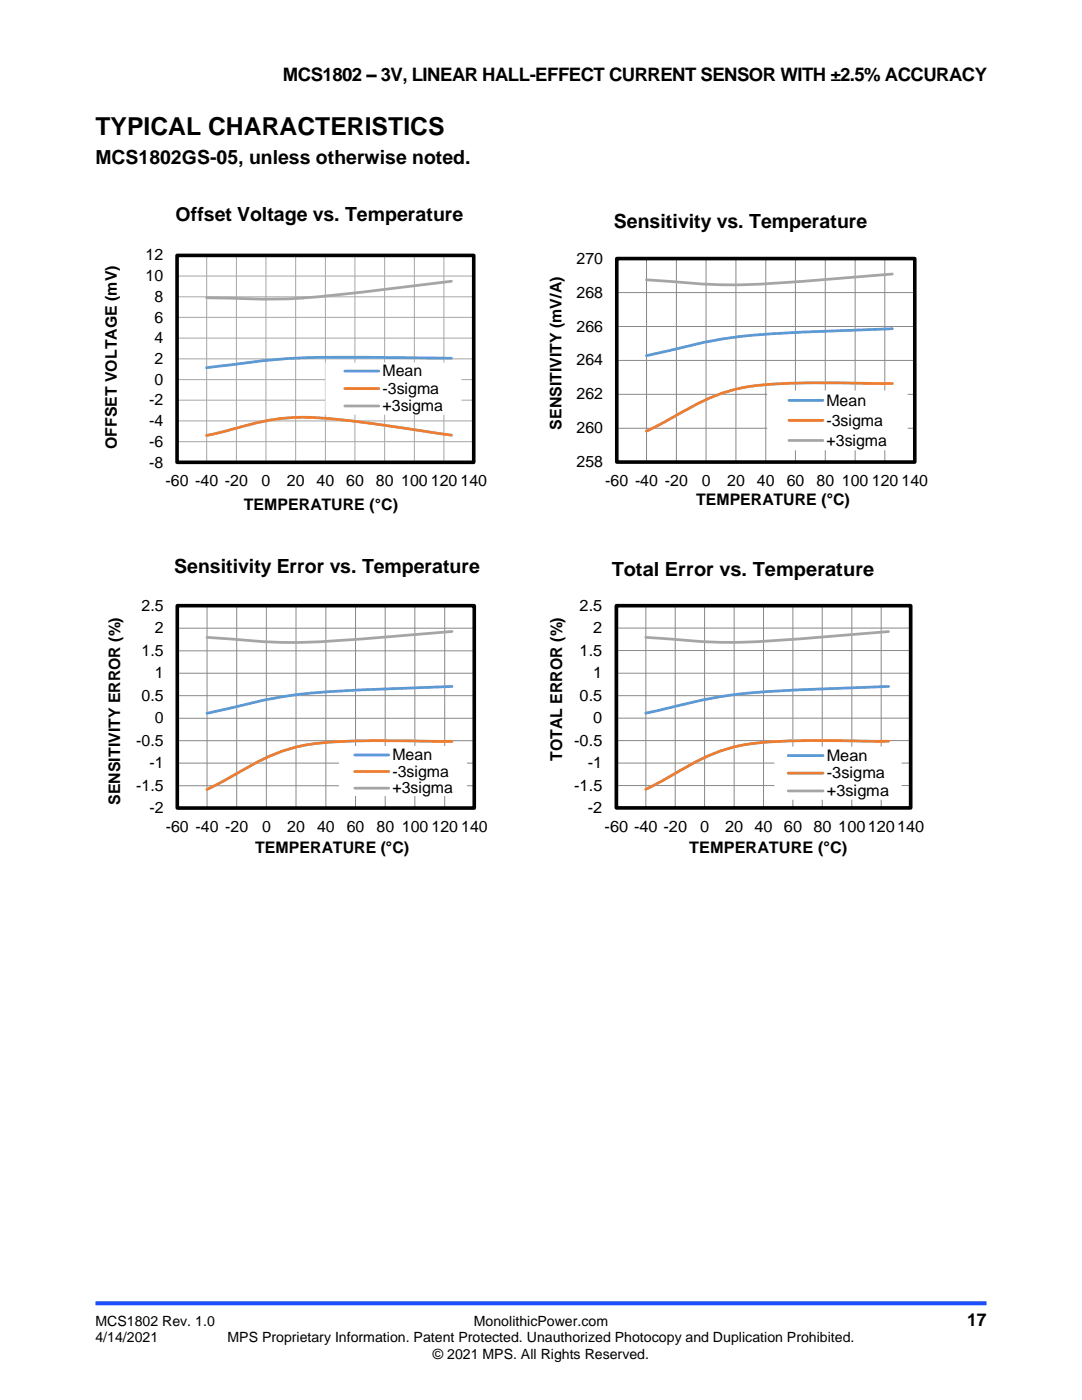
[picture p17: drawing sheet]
<svg xmlns="http://www.w3.org/2000/svg" width="216mm" height="279mm" viewBox="0 0 216 279" stroke-linecap="round" stroke-linejoin="round" font-family="sans-serif">
<defs><g id="words">
<text font-size="4.9" x="19" y="27">TYPICAL CHARACTERISTICS</text>
<g font-size="3.9">
<text x="19" y="32.7">MCS1802GS-05, unless otherwise noted.</text>
<text x="35" y="44.2">Offset Voltage vs. Temperature</text>
<text x="122.5" y="45.4">Sensitivity vs. Temperature</text>
<text x="34.8" y="114.3">Sensitivity Error vs. Temperature</text>
<text x="122.1" y="115">Total Error vs. Temperature</text>
</g>
<text font-size="3.7" x="56.5" y="16.2">MCS1802 – 3V, LINEAR HALL-EFFECT CURRENT SENSOR WITH ±2.5% ACCURACY</text>
<text font-size="3.5" x="193" y="264.5">17</text>
<text font-size="3.3" x="112.2" y="151.9" transform="rotate(-90 112.2 151.9)">TOTAL ERROR (%)</text>
<g font-size="3.2">
<text x="29.1" y="52">12</text>
<text x="115" y="52.6">270</text>
<text x="29.1" y="56.1">10</text>
<text x="115" y="59.4">268</text>
<text x="30.8" y="64.4">6</text>
<text x="30.8" y="60.2">8</text>
<text x="30.8" y="68.5">4</text>
<text x="115" y="66.2">266</text>
<text x="30.8" y="76.8">0</text>
<text x="30.8" y="72.6">2</text>
<text x="76.3" y="75.1">Mean</text>
<text x="115" y="72.9">264</text>
<text x="29.8" y="80.9">-2</text>
<text x="76.3" y="78.6">-3sigma</text>
<text x="76.3" y="82.1">+3sigma</text>
<text x="115" y="79.7">262</text>
<text x="164.9" y="80.9">Mean</text>
<text x="23.3" y="89.7" transform="rotate(-90 23.3 89.7)">OFFSET VOLTAGE (mV)</text>
<text x="29.8" y="89.2">-6</text>
<text x="29.8" y="85">-4</text>
<text x="112.1" y="85.7" transform="rotate(-90 112.1 85.7)">SENSITIVITY (mV/A)</text>
<text x="115" y="86.5">260</text>
<text x="164.9" y="84.9">-3sigma</text>
<text x="164.9" y="88.9">+3sigma</text>
<text x="29.8" y="93.3">-8</text>
<text x="115" y="93.3">258</text>
<text x="33" y="97.1">-60 -40 -20</text>
<text x="48.7" y="101.9">TEMPERATURE (°C)</text>
<text x="52.2" y="97.1">0</text>
<text x="57.2" y="97.1">20</text>
<text x="63.2" y="97.1">40</text>
<text x="69.1" y="97.1">60</text>
<text x="75" y="97.1">80</text>
<text x="80" y="97.1">100</text>
<text x="86" y="97.1">120</text>
<text x="91.9" y="97.1">140</text>
<text x="120.8" y="97">-60 -40 -20</text>
<text x="138.9" y="100.9">TEMPERATURE ( C)</text>
<text x="140" y="97">0</text>
<text x="145.1" y="97">20</text>
<text x="151" y="97">40</text>
<text x="157" y="97">60</text>
<text x="162.9" y="97">80</text>
<text x="168" y="97">100</text>
<text x="173.9" y="97">120</text>
<text x="179.9" y="97">140</text>
<text x="28.2" y="121.9">2.5</text>
<text x="115.7" y="121.9">2.5</text>
<text x="28.2" y="130.9">1.5</text>
<text x="30.9" y="126.4">2</text>
<text x="115.7" y="130.9">1.5</text>
<text x="118.4" y="126.4">2</text>
<text x="30.9" y="135.4">1</text>
<text x="118.4" y="135.4">1</text>
<text x="28.2" y="139.9">0.5</text>
<text x="115.7" y="139.8">0.5</text>
<text x="27.2" y="148.8">-0.5</text>
<text x="30.9" y="144.3">0</text>
<text x="114.6" y="148.8">-0.5</text>
<text x="118.4" y="144.3">0</text>
<text x="29.8" y="153.3">-1</text>
<text x="78.3" y="151.7">Mean</text>
<text x="78.3" y="155">-3sigma</text>
<text x="117.3" y="153.3">-1</text>
<text x="165" y="151.8">Mean</text>
<text x="165" y="155.3">-3sigma</text>
<text x="24" y="160.6" transform="rotate(-90 24 160.6)">SENSITIVITY ERROR (%)</text>
<text x="27.2" y="157.8">-1.5</text>
<text x="78.3" y="158.3">+3sigma</text>
<text x="114.6" y="157.8">-1.5</text>
<text x="165" y="158.9">+3sigma</text>
<text x="29.8" y="162.3">-2</text>
<text x="33.1" y="166.1">-60 -40 -20</text>
<text x="52.3" y="166.1">0</text>
<text x="57.3" y="166.1">20</text>
<text x="63.3" y="166.1">40</text>
<text x="69.2" y="166.1">60</text>
<text x="75.1" y="166.1">80</text>
<text x="80.2" y="166.1">100</text>
<text x="86.1" y="166.1">120</text>
<text x="92" y="166.1">140</text>
<text x="117.3" y="162.3">-2</text>
<text x="120.6" y="166.1">-60 -40 -20</text>
<text x="139.7" y="166.1">0</text>
<text x="144.7" y="166.1">20</text>
<text x="150.5" y="166.1">40</text>
<text x="156.4" y="166.1">60</text>
<text x="162.3" y="166.1">80</text>
<text x="167.3" y="166.1">100120140</text>
<text x="50.9" y="170.3">TEMPERATURE ( C)</text>
<text x="137.5" y="170.1">TEMPERATURE ( C)</text>
</g>
<g font-size="2.8">
<text x="19" y="264.5">MCS1802 Rev. 1.0</text>
<text x="19" y="267.9">4/14/2021</text>
<text x="45.4" y="267.9">MPS Proprietary Information. Patent Protected. Unauthorized Photocopy and Duplication Prohibited.</text>
<text x="94.6" y="264.5">MonolithicPower.com</text>
<text x="86.4" y="271.2">© 2021 MPS. All Rights Reserved.</text>
</g>
</g></defs>
<path d="M19 260.1h177.8" fill="none" stroke="#1c4eff" stroke-width=".8" stroke-linecap="butt"/>
<g fill="none" stroke="#a6a6a6" stroke-width=".2">
<path d="M35.3 51h59.2v41.3h-59.2zM35.3 55.1h59.2M35.3 59.2h59.2M41.2 51v41.3M47.2 51v41.3M53.1 51v41.3M59 51v41.3M64.9 51v41.3M70.8 51v41.3M76.8 51v41.3M82.7 51v41.3M88.6 51v41.3"/>
<path d="M35.3 63.3h59.2M35.3 67.5h59.2M35.3 71.6h59.2M35.3 75.8h59.2M35.3 79.9h59.2M35.3 84h59.2M35.3 88.1h59.2"/>
</g>
<path d="M35.3 51h59.2v41.3h-59.2z" fill="none" stroke="#000" stroke-width=".72" stroke-linecap="butt"/>
<path d="M35.3 92.3h59.2" fill="none" stroke="#000" stroke-width=".2"/>
<path d="M90.1 71.5h-2.2a524.7 524.7 0 0 0-30.7 .1l-5.7 .5-10.3 1.3" fill="none" stroke="#5b9bd5" stroke-width=".55"/>
<path d="M90.1 86.8l-10.6-1.5a153.5 153.5 0 0 0-19-2 52 52 0 0 0-15.3 2.7l-4 .9" fill="none" stroke="#ed7d31" stroke-width=".55"/>
<path d="M90.1 56.1l-2.2 .3a494.5 494.5 0 0 1-30.7 3.2l-5.7 .1-10.3-.3" fill="none" stroke="#a5a5a5" stroke-width=".55"/>
<path d="M64.9 72.3h27.2v10.5h-27.2z" fill-rule="evenodd" fill="#fff"/>
<path d="M68.8 74.1h6.8M178.1 65.6h-1a472.2 472.2 0 0 0-30.5 1.7 195.8 195.8 0 0 0-17.6 3.7" fill="none" stroke="#5b9bd5" stroke-width=".55"/>
<path d="M68.8 77.6h6.8M178.1 76.5l-8.8-.1a128 128 0 0 0-21 .9 44 44 0 0 0-14.1 6l-5.2 2.7" fill="none" stroke="#ed7d31" stroke-width=".55"/>
<path d="M178.1 54.7l-1 .1a586 586 0 0 1-30.5 2.1l-6-.2-11.6-.9M68.8 81h6.8" fill="none" stroke="#a5a5a5" stroke-width=".55"/>
<g fill="none" stroke="#898989" stroke-width=".2">
<path d="M123 51.6h59.5v40.6M123 58.4h59.5M129 51.6v40.6M135 51.6v40.6M140.9 51.6v40.6M146.8 51.6v40.6M152.8 51.6v40.6M158.7 51.6v40.6M164.7 51.6v40.6M170.6 51.6v40.6M176.6 51.6v40.6M123 65.2h59.5"/>
<path d="M123 71.9h59.5M123 78.7h59.5M123 85.5h59.5"/>
</g>
<path d="M123.1 51.6h59.4v40.6h-59.4z" fill="none" stroke="#000" stroke-width=".72" stroke-linecap="butt"/>
<path d="M123 51.6v40.6h59.5" fill="none" stroke="#000" stroke-width=".2"/>
<path d="M153.1 77.9h28v12h-28z" fill-rule="evenodd" fill="#fff"/>
<path d="M157.4 79.9h6.8M90.2 137h-1a470.1 470.1 0 0 0-30.3 1.7 195.5 195.5 0 0 0-17.6 3.7" fill="none" stroke="#5b9bd5" stroke-width=".55"/>
<path d="M157.4 83.9h6.8M90.2 148l-8.7-.1a139.8 139.8 0 0 0-19.4 .6 38 38 0 0 0-14.4 5.6l-6.4 3.4" fill="none" stroke="#ed7d31" stroke-width=".55"/>
<path d="M157.4 87.9h6.8M90.2 126l-1 .1a572.9 572.9 0 0 1-30.3 2.1l-6-.1-11.6-.9" fill="none" stroke="#a5a5a5" stroke-width=".55"/>
<g fill="none" stroke="#898989" stroke-width=".2">
<path d="M35.4 120.9h59.3v40.4M35.4 125.4h59.3M35.4 129.9h59.3M35.4 134.4h59.3M35.4 138.8h59.3M41.3 120.9v40.4M47.2 120.9v40.4M53.1 120.9v40.4M59.1 120.9v40.4M65 120.9v40.4M70.9 120.9v40.4M76.9 120.9v40.4"/>
<path d="M82.8 120.9v40.4M88.7 120.9v40.4M35.4 143.3h59.3M35.4 147.8h59.3M35.4 152.3h59.3M35.4 156.8h59.3"/>
</g>
<path d="M35.4 120.9h59.2v40.4h-59.2z" fill="none" stroke="#000" stroke-width=".72" stroke-linecap="butt"/>
<path d="M35.4 120.9v40.4h59.3" fill="none" stroke="#000" stroke-width=".2"/>
<path d="M67.8 149h25.4v9.9h-25.4z" fill-rule="evenodd" fill="#fff"/>
<path d="M70.8 150.7h6.8" fill="none" stroke="#5b9bd5" stroke-width=".55"/>
<path d="M70.8 154h6.8" fill="none" stroke="#ed7d31" stroke-width=".55"/>
<path d="M70.8 157.3h6.8" fill="none" stroke="#a5a5a5" stroke-width=".55"/>
<g fill="none" stroke="#898989" stroke-width=".2">
<path d="M123 120.9h58.7v40.4M123 125.3h58.7M123 129.8h58.7M123 134.4h58.7M123 138.8h58.7M128.9 120.9v40.4M134.7 120.9v40.4M140.6 120.9v40.4M146.5 120.9v40.4M152.4 120.9v40.4M158.2 120.9v40.4M164.1 120.9v40.4"/>
<path d="M170 120.9v40.4M175.8 120.9v40.4M123 143.3h58.7M123 147.8h58.7M123 152.3h58.7M123 156.8h58.7"/>
</g>
<path d="M123 120.9h58.7v40.3h-58.7z" fill="none" stroke="#000" stroke-width=".73" stroke-linecap="butt"/>
<path d="M123 120.9v40.4h58.7" fill="none" stroke="#000" stroke-width=".2"/>
<path d="M177.3 137h-1a462.8 462.8 0 0 0-30 1.7 192.8 192.8 0 0 0-17.4 3.6" fill="none" stroke="#5b9bd5" stroke-width=".56"/>
<path d="M177.3 147.9l-8.6-.1a123.8 123.8 0 0 0-20.8 .9 43 43 0 0 0-13.9 6.1l-5.1 2.7" fill="none" stroke="#ed7d31" stroke-width=".56"/>
<path d="M177.3 126l-1 .1a575.7 575.7 0 0 1-30 2.1l-5.9-.1-11.5-.9" fill="none" stroke="#a5a5a5" stroke-width=".56"/>
<path d="M154.5 149h25.4v10.6h-25.4z" fill-rule="evenodd" fill="#fff"/>
<path d="M157.3 150.8h6.9" fill="none" stroke="#5b9bd5" stroke-width=".56"/>
<path d="M157.3 154.3h6.9" fill="none" stroke="#ed7d31" stroke-width=".56"/>
<path d="M157.3 157.9h6.9" fill="none" stroke="#a5a5a5" stroke-width=".56"/>
<use href="#words"/>
</svg>
